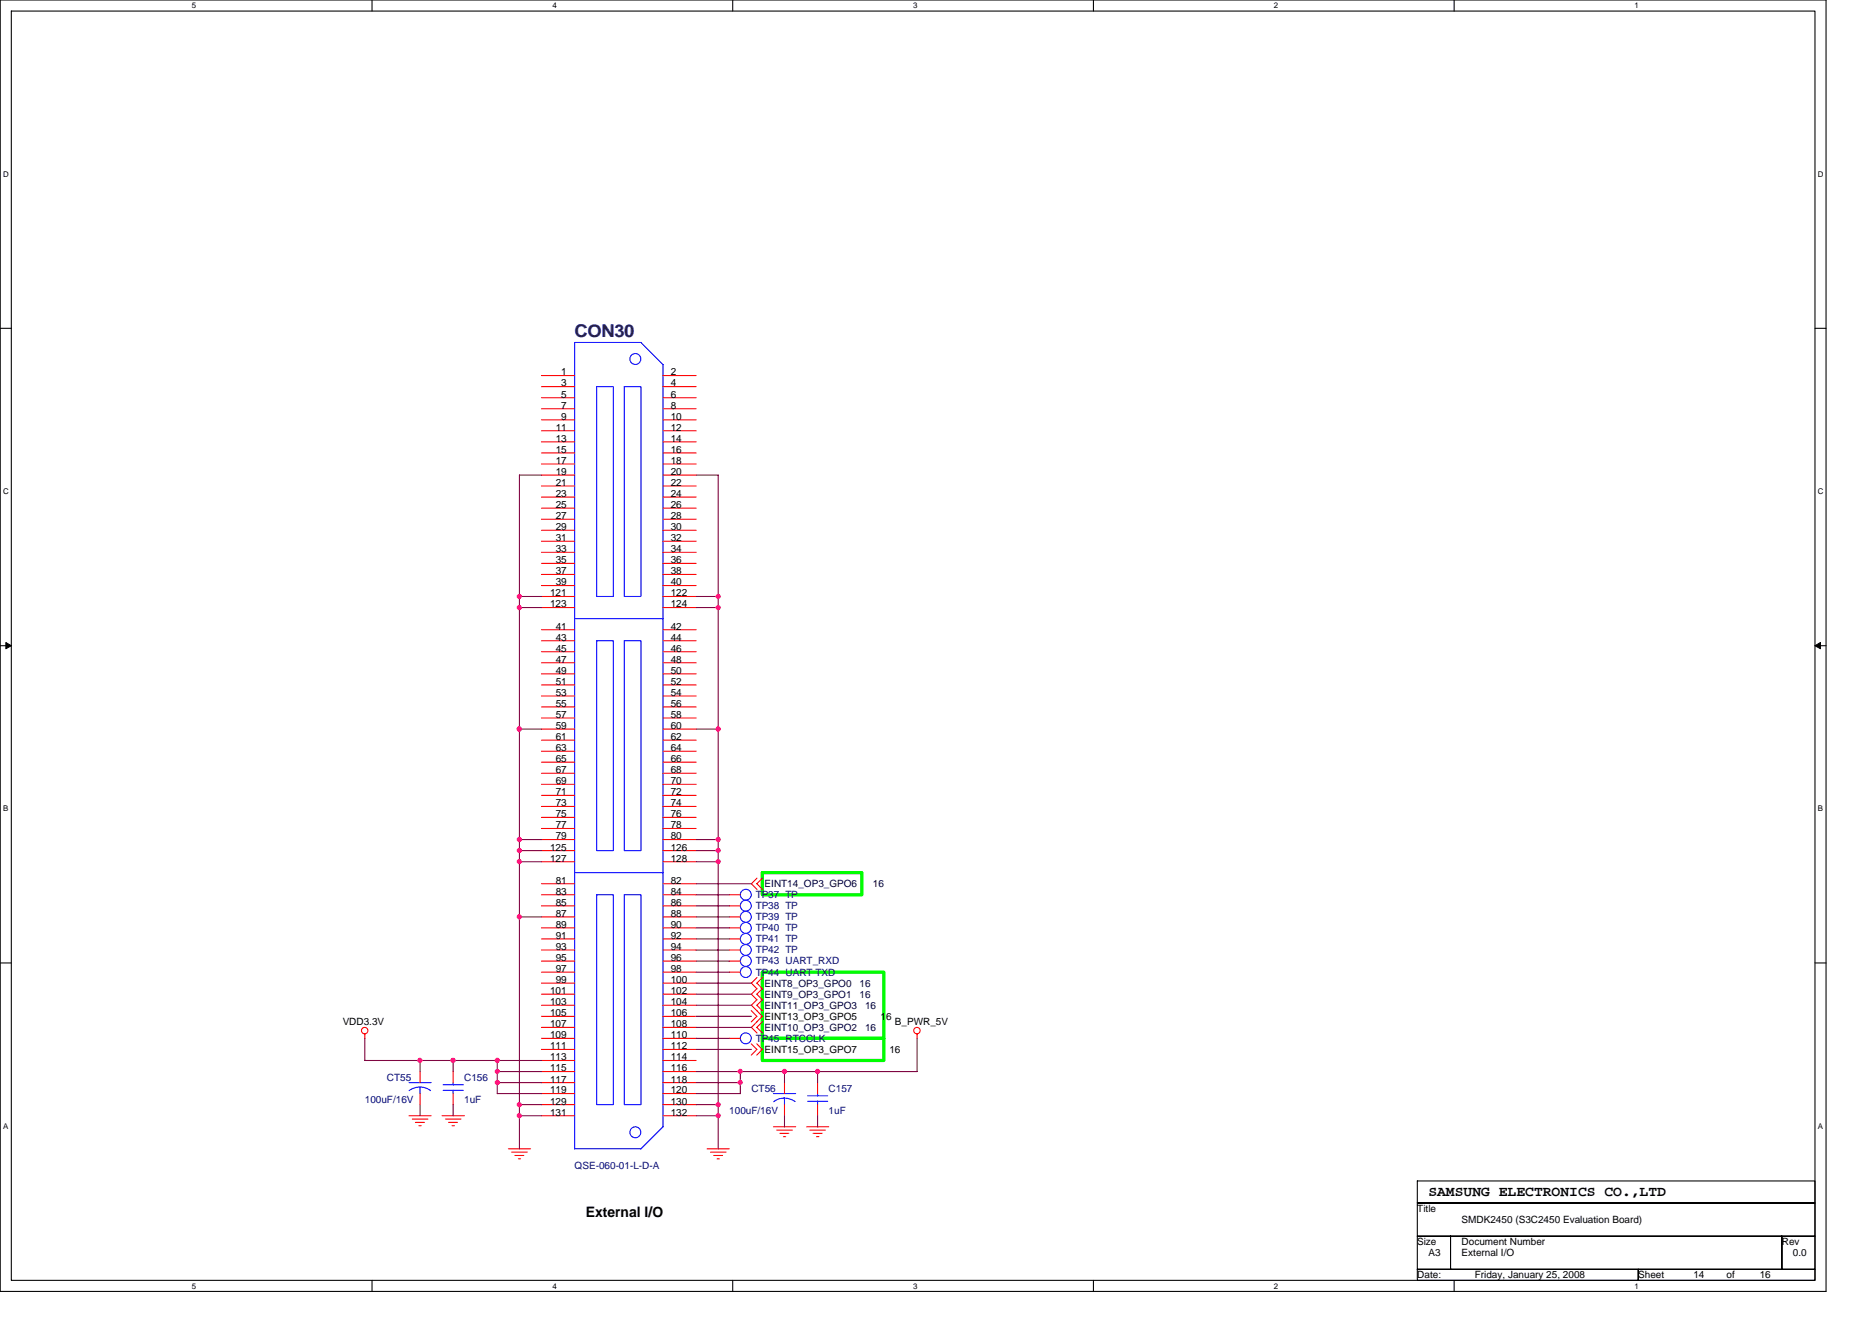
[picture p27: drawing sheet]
<svg xmlns="http://www.w3.org/2000/svg" width="297mm" height="210mm" viewBox="0 0 297 210" stroke-linecap="round" stroke-linejoin="round" font-family="sans-serif">
<defs><g id="words">
<text font-size="2.8" fill="#000080" x="91.2" y="53.4">CON30</text>
<g font-size="2.3">
<text x="226.6" y="189.8">SAMSUNG ELECTRONICS CO.,LTD</text>
<text x="92.9" y="193.1">External I/O</text>
</g>
<g font-size="1.6">
<text x="89.1" y="59.6">1</text>
<text x="106.4" y="59.6">2</text>
<text x="89.1" y="61.3">3</text>
<text x="89.1" y="63.1">5</text>
<text x="89.1" y="64.8">7</text>
<text x="106.4" y="61.3">4</text>
<text x="106.4" y="63.1">6</text>
<text x="106.4" y="64.8">8</text>
<text x="88.2" y="68.3">11</text>
<text x="88.2" y="70.1">13</text>
<text x="88.2" y="71.8">15</text>
<text x="89.1" y="66.6">9</text>
<text x="106.4" y="66.6">10</text>
<text x="106.4" y="68.3">12</text>
<text x="106.4" y="70.1">14</text>
<text x="106.4" y="71.8">16</text>
<text x="88.2" y="73.6">17</text>
<text x="88.2" y="75.4">19</text>
<text x="88.2" y="77.1">21</text>
<text x="106.4" y="73.6">18</text>
<text x="106.4" y="75.4">20</text>
<text x="106.4" y="77.1">22</text>
<text x="88.2" y="78.8">23</text>
<text x="88.2" y="80.6">25</text>
<text x="88.2" y="82.4">27</text>
<text x="106.4" y="78.8">24</text>
<text x="106.4" y="80.6">26</text>
<text x="106.4" y="82.4">28</text>
<text x="88.2" y="84.1">29</text>
<text x="88.2" y="85.9">31</text>
<text x="88.2" y="87.6">33</text>
<text x="88.2" y="89.4">35</text>
<text x="106.4" y="84.1">30</text>
<text x="106.4" y="85.9">32</text>
<text x="106.4" y="87.6">34</text>
<text x="106.4" y="89.4">36</text>
<text x="87.3" y="94.6">121</text>
<text x="88.2" y="91.1">37</text>
<text x="88.2" y="92.9">39</text>
<text x="106.4" y="91.1">38</text>
<text x="106.4" y="92.9">40</text>
<text x="106.4" y="94.6">122</text>
<text x="87.3" y="96.4">123</text>
<text x="88.2" y="99.9">41</text>
<text x="88.2" y="101.6">43</text>
<text x="106.4" y="99.9">42</text>
<text x="106.4" y="101.6">44</text>
<text x="106.4" y="96.4">124</text>
<text x="88.2" y="103.4">45</text>
<text x="88.2" y="105.1">47</text>
<text x="88.2" y="106.9">49</text>
<text x="106.4" y="103.4">46</text>
<text x="106.4" y="105.1">48</text>
<text x="106.4" y="106.9">50</text>
<text x="88.2" y="108.6">51</text>
<text x="88.2" y="110.4">53</text>
<text x="88.2" y="112.1">55</text>
<text x="88.2" y="113.9">57</text>
<text x="106.4" y="108.6">52</text>
<text x="106.4" y="110.4">54</text>
<text x="106.4" y="112.1">56</text>
<text x="106.4" y="113.9">58</text>
<text x="88.2" y="115.7">59</text>
<text x="88.2" y="117.4">61</text>
<text x="88.2" y="119.2">63</text>
<text x="106.4" y="115.7">60</text>
<text x="106.4" y="117.4">62</text>
<text x="106.4" y="119.2">64</text>
<text x="88.2" y="120.9">65</text>
<text x="88.2" y="122.7">67</text>
<text x="88.2" y="124.4">69</text>
<text x="106.4" y="120.9">66</text>
<text x="106.4" y="122.7">68</text>
<text x="106.4" y="124.4">70</text>
<text x="88.2" y="126.2">71</text>
<text x="88.2" y="127.9">73</text>
<text x="88.2" y="129.7">75</text>
<text x="88.2" y="131.4">77</text>
<text x="106.4" y="126.2">72</text>
<text x="106.4" y="127.9">74</text>
<text x="106.4" y="129.7">76</text>
<text x="106.4" y="131.4">78</text>
<text x="87.3" y="134.9">125</text>
<text x="87.3" y="136.7">127</text>
<text x="88.2" y="133.2">79</text>
<text x="106.4" y="133.2">80</text>
<text x="106.4" y="134.9">126</text>
<text x="106.4" y="136.7">128</text>
<text x="88.2" y="140.2">81</text>
<text x="88.2" y="141.9">83</text>
<text x="88.2" y="143.7">85</text>
<text x="106.4" y="140.2">82</text>
<text x="106.4" y="141.9">84</text>
<text x="106.4" y="143.7">86</text>
<text x="88.2" y="145.5">87</text>
<text x="88.2" y="147.2">89</text>
<text x="88.2" y="148.9">91</text>
<text x="106.4" y="145.5">88</text>
<text x="106.4" y="147.2">90</text>
<text x="106.4" y="148.9">92</text>
<text x="88.2" y="150.7">93</text>
<text x="88.2" y="152.5">95</text>
<text x="88.2" y="154.2">97</text>
<text x="88.2" y="156">99</text>
<text x="106.4" y="150.7">94</text>
<text x="106.4" y="152.5">96</text>
<text x="106.4" y="154.2">98</text>
<text x="106.4" y="156">100</text>
<text x="87.3" y="157.7">101</text>
<text x="87.3" y="159.5">103</text>
<text x="87.3" y="161.2">105</text>
<text x="106.4" y="157.7">102</text>
<text x="106.4" y="159.5">104</text>
<text x="106.4" y="161.2">106</text>
<text x="121.3" y="161.8">EINT13_OP3_GPO5</text>
<text x="139.7" y="161.8">16</text>
<text x="54.4" y="162.7">VDD3.3V</text>
<text x="87.3" y="163">107</text>
<text x="87.3" y="164.7">109</text>
<text x="87.3" y="166.5">111</text>
<text x="106.4" y="163">108</text>
<text x="106.4" y="164.7">110</text>
<text x="106.4" y="166.5">112</text>
<text x="121.3" y="167">EINT15_OP3_GPO7</text>
<text x="141.1" y="167">16</text>
<text x="142" y="162.7">B_PWR_5V</text>
<text x="87.3" y="168.2">113</text>
<text x="87.3" y="170">115</text>
<text x="87.3" y="171.7">117</text>
<text x="87.3" y="173.5">119</text>
<text x="106.4" y="168.2">114</text>
<text x="106.4" y="170">116</text>
<text x="106.4" y="171.7">118</text>
<text x="106.4" y="173.5">120</text>
<text x="87.3" y="175.2">129</text>
<text x="87.3" y="177">131</text>
<text x="106.4" y="175.2">130</text>
<text x="106.4" y="177">132</text>
<text x="224.9" y="192.3">Title</text>
<text x="224.9" y="197.5">Size</text>
<text x="231.9" y="197.5">Document Number</text>
<text x="231.9" y="194">SMDK2450 (S3C2450 Evaluation Board)</text>
<text x="282.7" y="197.5">Rev</text>
<text x="224.9" y="202.8">Date:</text>
<text x="226.6" y="199.3">A3</text>
<text x="231.9" y="199.3">External I/O</text>
<text x="234" y="202.8">Friday, January 25, 2008</text>
<text x="259.9" y="202.8">Sheet</text>
<text x="268.7" y="202.8">14</text>
<text x="274" y="202.8">of</text>
<text x="279.2" y="202.8">16</text>
<text x="284.5" y="199.3">0.0</text>
</g>
<g font-size="1.6" fill="#000080">
<text x="119.9" y="142.5">TP37 TP</text>
<text x="119.9" y="144.3">TP38 TP</text>
<text x="119.9" y="149.5">TP41 TP</text>
<text x="119.9" y="146">TP39 TP</text>
<text x="119.9" y="147.8">TP40 TP</text>
<text x="119.9" y="153">TP43 UART_RXD</text>
<text x="119.9" y="154.8">TP44 UART TXD</text>
<text x="119.9" y="151.3">TP42 TP</text>
<text x="119.9" y="165.3">TP45 RTCCLK</text>
<text x="61.4" y="171.4">CT55</text>
<text x="73.7" y="171.4">C156</text>
<text x="119.2" y="173.2">CT56</text>
<text x="131.5" y="173.2">C157</text>
<text x="57.9" y="174.9">100uF/16V</text>
<text x="73.7" y="174.9">1uF</text>
<text x="115.7" y="176.7">100uF/16V</text>
<text x="131.5" y="176.7">1uF</text>
<text x="91.2" y="185.4">QSE-060-01-L-D-A</text>
</g>
<g font-size="1.6" fill="#000040">
<text x="121.3" y="140.8">EINT14_OP3_GPO6</text>
<text x="138.5" y="140.8">16</text>
<text x="121.3" y="158.3">EINT9_OP3_GPO1</text>
<text x="121.3" y="156.5">EINT8_OP3_GPO0</text>
<text x="121.3" y="160">EINT11_OP3_GPO3</text>
<text x="136.4" y="158.3">16</text>
<text x="136.4" y="156.5">16</text>
<text x="137.3" y="160">16</text>
<text x="121.3" y="163.5">EINT10_OP3_GPO2</text>
<text x="137.3" y="163.5">16</text>
</g>
<g font-size="1.3">
<text x="30.4" y="1.3">5</text>
<text x="87.6" y="1.3">4</text>
<text x="144.9" y="1.3">3</text>
<text x="202.1" y="1.3">2</text>
<text x="259.4" y="1.3">1</text>
<text x=".5" y="28">D</text>
<text x="288.4" y="28">D</text>
<text x=".5" y="78.4">C</text>
<text x="288.4" y="78.4">C</text>
<text x=".5" y="128.7">B</text>
<text x="288.4" y="128.7">B</text>
<text x=".5" y="179.1">A</text>
<text x="288.4" y="179.1">A</text>
<text x="30.4" y="204.4">5</text>
<text x="87.6" y="204.4">4</text>
<text x="144.9" y="204.4">3</text>
<text x="202.1" y="204.4">2</text>
<text x="259.4" y="204.4">1</text>
</g>
</g></defs>
<path d="M0 0h289.7v204.9h-289.7zM1.8 1.8h286.2v201.3h-286.2z" fill="none" stroke="#000" stroke-width=".17"/>
<g fill="#fff">
<path d="M30.4 .2h.7v1.4h-.7z"/>
<path d="M30.4 203.3h.7v1.4h-.7z"/>
</g>
<path d="M59 0v1.8M59 203.1v1.8" fill="none" stroke="#000" stroke-width=".17"/>
<g fill="#fff">
<path d="M87.6 .2h.7v1.4h-.7z"/>
<path d="M87.6 203.3h.7v1.4h-.7z"/>
</g>
<path d="M116.3 0v1.8M116.3 203.1v1.8" fill="none" stroke="#000" stroke-width=".17"/>
<g fill="#fff">
<path d="M144.9 .2h.7v1.4h-.7z"/>
<path d="M144.9 203.3h.7v1.4h-.7z"/>
</g>
<path d="M173.5 0v1.8M173.5 203.1v1.8" fill="none" stroke="#000" stroke-width=".17"/>
<g fill="#fff">
<path d="M202.1 .2h.7v1.4h-.7z"/>
<path d="M202.1 203.3h.7v1.4h-.7z"/>
</g>
<path d="M230.7 0v1.8M230.7 203.1v1.8" fill="none" stroke="#000" stroke-width=".17"/>
<g fill="#fff">
<path d="M259.4 .2h.6v1.4h-.6z"/>
<path d="M259.4 203.3h.6v1.4h-.6z"/>
<path d="M.5 26.9h.9v1.4h-.9z"/>
<path d="M288.4 26.9h.9v1.4h-.9z"/>
<path d="M.5 77.3h.9v1.4h-.9z"/>
<path d="M288.4 77.3h.9v1.4h-.9z"/>
</g>
<path d="M0 52.1h1.8M288 52.1h1.7" fill="none" stroke="#000" stroke-width=".17"/>
<g fill="#fff">
<path d="M.5 127.6h.8v1.4h-.8z"/>
<path d="M288.4 127.6h.9v1.4h-.9z"/>
</g>
<path d="M0 102.4h1.8M288 102.4h1.7" fill="none" stroke="#000" stroke-width=".17"/>
<path d="M.9 101.9l.9 .5-.9 .5zM288 102.4l.9-.5v1z" fill="#000" stroke="#000" stroke-width=".16"/>
<g fill="#fff">
<path d="M.5 177.9h.8v1.4h-.8z"/>
<path d="M288.4 177.9h.9v1.4h-.9z"/>
</g>
<path d="M0 152.8h1.8M288 152.8h1.7M224.9 187.4h63.1v3.5h-63.1zM224.9 190.9h63.1v5.2h-63.1zM224.9 196.1h5.3v5.3h-5.3zM230.2 196.1h52.5v5.3h-52.5zM282.7 196.1h5.3v5.3h-5.3zM224.9 201.4h35v1.7h-35zM259.9 201.4h28.1v1.7h-28.1z" fill="none" stroke="#000" stroke-width=".17"/>
<path d="M121 138.5h15.8v3.5h-15.8zM121 154.2h19.2v10.5h-19.2zM121 164.7h19.2v3.6h-19.2z" fill="none" stroke="#0f0" stroke-width=".51"/>
<g fill="none" stroke="#f00" stroke-width=".17">
<path d="M85.9 59.6h5.3M105.2 59.6h5.3M85.9 61.3h5.3M85.9 63.1h5.3M85.9 64.9h5.3M85.9 66.6h5.3M85.9 68.3h5.3M85.9 70.1h5.3M85.9 71.9h5.3M85.9 73.6h5.3M85.9 75.4h5.3M85.9 77.1h5.3"/>
<path d="M85.9 78.9h5.3M105.2 61.3h5.3M105.2 63.1h5.3M105.2 64.9h5.3M105.2 66.6h5.3M105.2 68.3h5.3M105.2 70.1h5.3M105.2 71.9h5.3M105.2 73.6h5.3M105.2 75.4h5.3M105.2 77.1h5.3M105.2 78.9h5.3"/>
<path d="M85.9 80.6h5.3M85.9 82.4h5.3M85.9 84.1h5.3M85.9 85.9h5.3M85.9 87.6h5.3M85.9 89.4h5.3M85.9 91.1h5.3M85.9 92.9h5.3M85.9 99.9h5.3M85.9 94.6h5.3M85.9 96.4h5.3M105.2 80.6h5.3"/>
<path d="M105.2 82.4h5.3M105.2 84.1h5.3M105.2 85.9h5.3M105.2 87.6h5.3M105.2 89.4h5.3M105.2 91.1h5.3M105.2 92.9h5.3M105.2 99.9h5.3M105.2 94.6h5.3M105.2 96.4h5.3M85.9 101.7h5.3M85.9 103.4h5.3"/>
<path d="M85.9 105.2h5.3M85.9 106.9h5.3M85.9 108.7h5.3M85.9 110.4h5.3M85.9 112.2h5.3M85.9 113.9h5.3M85.9 115.7h5.3M85.9 117.4h5.3M85.9 119.2h5.3M105.2 101.7h5.3M105.2 103.4h5.3M105.2 105.2h5.3"/>
<path d="M105.2 106.9h5.3M105.2 108.7h5.3M105.2 110.4h5.3M105.2 112.2h5.3M105.2 113.9h5.3M105.2 115.7h5.3M105.2 117.4h5.3M105.2 119.2h5.3M85.9 120.9h5.3M85.9 122.7h5.3M85.9 124.4h5.3M85.9 126.2h5.3"/>
<path d="M85.9 128h5.3M85.9 129.7h5.3M85.9 131.4h5.3M85.9 133.2h5.3M85.9 135h5.3M85.9 136.7h5.3M105.2 120.9h5.3M105.2 122.7h5.3M105.2 124.4h5.3M105.2 126.2h5.3M105.2 128h5.3M105.2 129.7h5.3"/>
<path d="M105.2 131.4h5.3M105.2 133.2h5.3M105.2 135h5.3M105.2 136.7h5.3M120.1 139.3l-.9 .9 .9 .9M121 139.3l-.9 .9 .9 .9M85.9 143.7h5.3M85.9 140.2h5.3M85.9 142h5.3M85.9 145.5h5.3M85.9 147.2h5.3M85.9 149h5.3"/>
<path d="M85.9 150.7h5.3M85.9 152.5h5.3M85.9 154.2h5.3M85.9 156h5.3M85.9 157.7h5.3M85.9 159.5h5.3M105.2 143.7h5.3M105.2 140.2h5.3M105.2 142h5.3M105.2 145.5h5.3M105.2 147.2h5.3M105.2 149h5.3"/>
<path d="M105.2 150.7h5.3M105.2 152.5h5.3M105.2 154.2h5.3M105.2 156h5.3M105.2 157.7h5.3M105.2 159.5h5.3M115.7 143.7h1.8M115.7 142h1.8M115.7 145.5h1.8M115.7 147.2h1.8M115.7 149h1.8M115.7 150.7h1.8"/>
<path d="M115.7 152.5h1.8M115.7 154.2h1.8M120.1 156.8l-.9 .9 .9 .9M120.1 155.1l-.9 .9 .9 .9M120.1 158.6l-.9 .9 .9 .9M121 156.8l-.9 .9 .9 .9M121 155.1l-.9 .9 .9 .9M121 158.6l-.9 .9 .9 .9M57.9 164v.8M64.9 177h3.5M65.4 177.5h2.5M65.9 178.1h1.4"/>
<path d="M66.5 178.6h.3M66.7 170v1.8M66.7 173.5v1.8M70.1 177h3.6M70.7 177.5h2.4M71.2 178.1h1.4M71.7 178.6h.4M71.9 170v1.8M71.9 173.5v1.8M85.9 177h5.3M85.9 161.2h5.3M85.9 163h5.3"/>
<path d="M85.9 164.7h5.3M85.9 166.5h5.3M85.9 168.3h5.3M85.9 170h5.3M85.9 171.8h5.3M85.9 173.5h5.3M85.9 175.3h5.3M105.2 177h5.3M105.2 161.2h5.3M105.2 163h5.3M105.2 164.7h5.3M105.2 166.5h5.3"/>
<path d="M105.2 168.3h5.3M105.2 170h5.3M105.2 171.8h5.3M105.2 173.5h5.3M105.2 175.3h5.3M115.7 164.7h1.8M119.2 165.6l.9 .9-.9 .9M119.2 160.3l.9 .9-.9 .9M120.1 165.6l.9 .9-.9 .9M120.1 160.3l.9 .9-.9 .9M120.1 162.1l-.9 .9 .9 .9M121 162.1l-.9 .9 .9 .9"/>
<path d="M122.7 178.8h3.6M123.3 179.3h2.4M123.8 179.8h1.4M124.5 171.8v1.7M124.5 175.3v1.7M128 178.8h3.5M128.5 179.3h2.5M129 179.8h1.4M129.7 171.8v1.7M129.7 175.3v1.7M145.5 164v.8M80.7 182.3h3.5"/>
<path d="M81.2 182.8h2.5M81.7 183.3h1.4M82.3 183.9h.3M112.2 182.3h3.5M112.7 182.8h2.5M113.2 183.3h1.5M113.8 183.9h.3M124.3 180.3h.4M129.6 180.3h.3"/>
<circle cx="57.9" cy="163.5" r=".51"/>
<circle cx="145.5" cy="163.5" r=".51"/>
</g>
<g fill="none" stroke="#00f" stroke-width=".17">
<path d="M105.2 57.8v121l-3.5 3.5M105.2 57.9l-3.5-3.6h-10.5v128h10.5M94.7 61.3h2.6v33.3h-2.6zM99.1 61.3h2.6v33.3h-2.6zM91.2 98.1h14M94.7 101.7h2.6v33.3h-2.6zM99.1 101.7h2.6v33.3h-2.6zM91.2 138.5h14M94.7 142h2.6v33.3h-2.6zM99.1 142h2.6v33.3h-2.6zM64.9 171.8h3.5M64.9 173a2.83 2.83 0 0 1 3.4 0"/>
<path d="M66.7 172.5v1M70.3 173h3.2M70.3 172.1h3.2M71.9 171.8v.3M71.9 173v.5M122.7 173.5h3.6M124.5 174.2v1.1M126.2 174.8l-1-.5-.8-.1-1 .2-.6 .4M128.2 174.7h3.1M128.2 173.9h3.1M129.7 173.5v.4M129.7 174.7v.6"/>
<circle cx="100.8" cy="57" r=".87"/>
<circle cx="118.3" cy="145.5" r=".87"/>
<circle cx="118.3" cy="152.5" r=".87"/>
<circle cx="118.3" cy="147.2" r=".87"/>
<circle cx="118.3" cy="143.7" r=".87"/>
<circle cx="118.3" cy="154.2" r=".87"/>
<circle cx="118.3" cy="149" r=".87"/>
<circle cx="118.3" cy="150.7" r=".86"/>
<circle cx="118.3" cy="142" r=".86"/>
<circle cx="100.8" cy="179.6" r=".87"/>
<circle cx="118.3" cy="164.7" r=".87"/>
</g>
<g fill="none" stroke="#800040" stroke-width=".17">
<path d="M85.9 75.4h-3.5v106.9M110.5 75.4h3.5v106.9M82.4 96.4h3.5M82.4 94.6h3.5M110.5 96.4h3.5M110.5 94.6h3.5M82.4 115.7h3.5M110.5 115.7h3.5M82.4 133.2h3.5M82.4 136.7h3.5M82.4 135h3.5M110.5 133.2h3.5"/>
<path d="M110.5 136.7h3.5M110.5 135h3.5M82.4 145.5h3.5M110.5 157.7h8.7M110.5 145.5h5.2M110.5 150.7h5.2M110.5 159.5h8.7M110.5 152.5h5.2M110.5 147.2h5.2M110.5 149h5.2M110.5 154.2h5.2M110.5 142h5.2"/>
<path d="M110.5 156h8.7M110.5 140.2h8.7M110.5 143.7h5.2M57.9 164.7v3.6h28M66.7 168.3v1.7M66.7 175.3v1.7M71.9 168.3v1.7M71.9 175.3v1.7M78.9 170h7M78.9 168.3v5.2h7M78.9 171.8h7M82.4 177h3.5"/>
<path d="M82.4 175.3h3.5M110.5 177h3.5M110.5 170h35M110.5 173.5h7M110.5 175.3h3.5M110.5 163h8.7M110.5 171.8h7M110.5 166.5h8.7M110.5 161.2h8.7M110.5 164.7h5.2M117.5 170v3.5M124.5 170v1.8"/>
<path d="M124.5 177v1.8M129.7 170v1.8M129.7 177v1.8M145.5 164.7v5.3"/>
</g>
<g fill="#f0f" stroke="#f0f" stroke-width=".17">
<circle cx="114" cy="133.2" r=".34"/>
<circle cx="71.9" cy="168.2" r=".35"/>
<circle cx="82.4" cy="94.6" r=".34"/>
<circle cx="78.9" cy="171.7" r=".34"/>
<circle cx="82.4" cy="145.5" r=".34"/>
<circle cx="82.4" cy="175.3" r=".34"/>
<circle cx="114" cy="96.4" r=".34"/>
<circle cx="124.5" cy="170" r=".35"/>
<circle cx="114" cy="94.6" r=".34"/>
<circle cx="117.5" cy="170" r=".34"/>
<circle cx="66.6" cy="168.2" r=".34"/>
<circle cx="117.5" cy="171.7" r=".34"/>
<circle cx="82.4" cy="134.9" r=".34"/>
<circle cx="82.4" cy="136.7" r=".34"/>
<circle cx="114" cy="177" r=".34"/>
<circle cx="82.4" cy="96.4" r=".34"/>
<circle cx="82.4" cy="115.7" r=".34"/>
<circle cx="114" cy="115.7" r=".34"/>
<circle cx="78.9" cy="168.2" r=".34"/>
<circle cx="78.9" cy="170" r=".34"/>
<circle cx="114" cy="134.9" r=".34"/>
<circle cx="114" cy="136.7" r=".34"/>
<circle cx="82.4" cy="133.2" r=".34"/>
<circle cx="82.4" cy="177" r=".34"/>
<circle cx="129.7" cy="170" r=".34"/>
<circle cx="114" cy="175.3" r=".34"/>
</g>
<use href="#words"/>
</svg>
